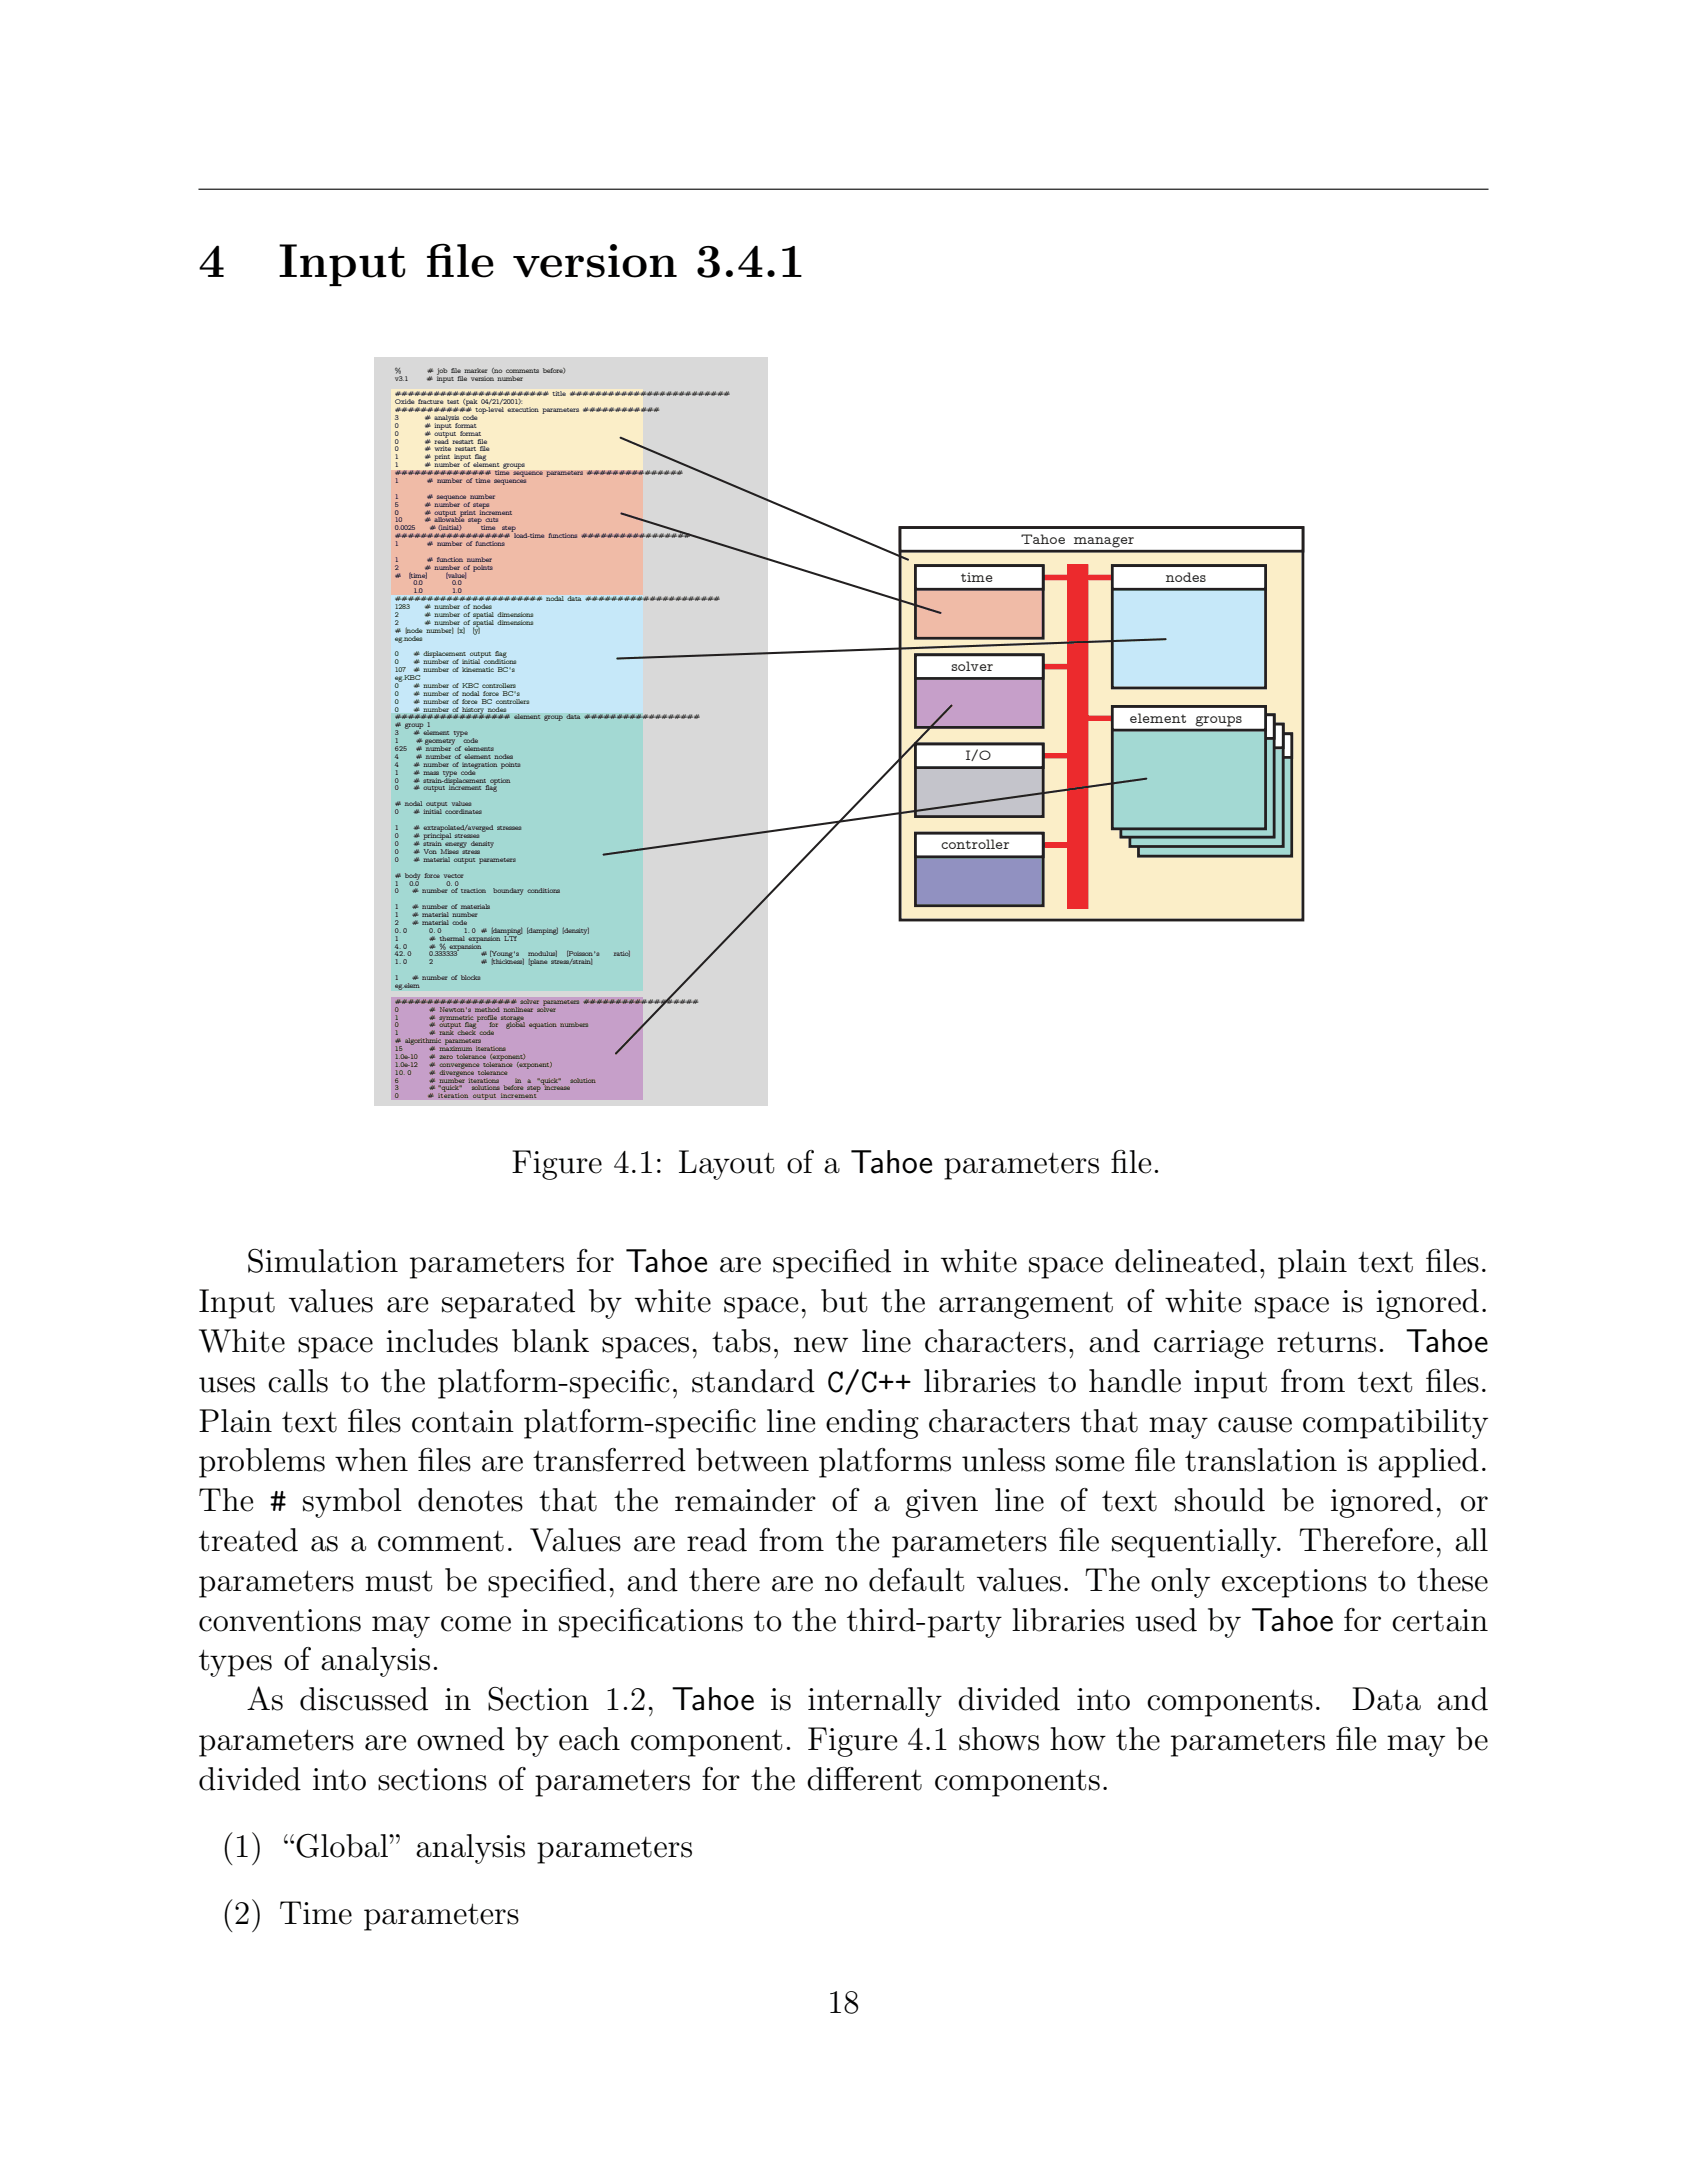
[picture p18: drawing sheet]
<svg xmlns="http://www.w3.org/2000/svg" width="216mm" height="279mm" viewBox="0 0 216 279" stroke-linecap="round" stroke-linejoin="round" font-family="sans-serif">
<defs><g id="words">
<g font-size="6.1">
<text x="25.4" y="35.4">4</text>
<text x="35.6" y="35.4">Input f</text>
<text x="54.5" y="35.4">ile version 3.4.1</text>
</g>
<g font-size="4.2">
<text x="65.5" y="150.1">Figure 4.1: Layout of a Tahoe parameters f</text>
<text x="142.2" y="150.1">ile.</text>
<text x="25.4" y="167.9">Input values are separated by white space, but the arrangement of white space is ignored.</text>
<text x="31.6" y="162.8">Simulation parameters for Tahoe are specif</text>
<text x="107.7" y="162.8">ied in white space delineated, plain text f</text>
<text x="182.4" y="162.8">iles.</text>
<text x="25.4" y="173">White space includes blank spaces, tabs, new line characters, and carriage returns. Tahoe</text>
<text x="25.4" y="178.1">uses calls to the platform-specif</text>
<text x="81.7" y="178.1">ic, standard C/C++ libraries to handle input from text f</text>
<text x="182.4" y="178.1">iles.</text>
<text x="25.4" y="183.2">Plain text f</text>
<text x="44.5" y="183.2">iles contain platform-specif</text>
<text x="92.7" y="183.2">ic line ending characters that may cause compatibility</text>
<text x="25.4" y="188.3">problems when f</text>
<text x="53.5" y="188.3">iles are transferred between platforms unless some f</text>
<text x="145.2" y="188.3">ile translation is applied.</text>
<text x="25.4" y="193.4">The # symbol denotes that the remainder of a given line of text should be ignored, or</text>
<text x="25.4" y="198.5">treated as a comment. Values are read from the parameters f</text>
<text x="25.4" y="203.6">parameters must be specif</text>
<text x="71.3" y="203.6">ied, and there are no default values. The only exceptions to these</text>
<text x="135.5" y="198.5">ile sequentially. Therefore, all</text>
<text x="25.4" y="208.7">conventions may come in specif</text>
<text x="80.3" y="208.7">ications to the third-party libraries used by Tahoe for certain</text>
<text x="25.4" y="213.8">types of analysis.</text>
<text x="31.6" y="218.9">As discussed in Section 1.2, Tahoe is internally divided into components.</text>
<text x="173" y="218.9">Data and</text>
<text x="25.4" y="224">parameters are owned by each component. Figure 4.1 shows how the parameters f</text>
<text x="171" y="224">ile may be</text>
<text x="25.4" y="229.1">divided into sections of parameters for the diferent components.</text>
<text x="106.7" y="229.1">f</text>
<text x="28.4" y="237.7">(1) “Global” analysis parameters</text>
<text x="28.4" y="246.3">(2) Time parameters</text>
<text x="105.9" y="257.6">18</text>
</g>
<g font-size="2" fill="#231f20">
<text x="130.7" y="69.6">Tahoe manager</text>
<text x="123" y="74.5">time</text>
<text x="149.2" y="74.5">nodes</text>
<text x="121.8" y="85.9">solver</text>
<text x="144.6" y="92.5">element groups</text>
<text x="123.6" y="97.3">I/O</text>
<text x="120.5" y="108.7">controller</text>
</g>
<g font-size="1">
<text x="50.5" y="47.7">%</text>
<text x="54.7" y="47.7"># job file marker (no comments before)</text>
<text x="50.5" y="48.7">v3.1</text>
<text x="50.5" y="50.7">######################## title #########################</text>
<text x="50.5" y="51.7">Oxide fracture test (pak 04/21/2001):</text>
<text x="50.5" y="52.7">############ top-level execution parameters ############</text>
<text x="50.5" y="53.7">3</text>
<text x="54.3" y="53.7"># analysis code</text>
<text x="54.6" y="48.7"># input file version number</text>
<text x="50.5" y="54.8">0</text>
<text x="50.5" y="55.8">0</text>
<text x="50.5" y="56.8">0</text>
<text x="50.5" y="57.8">0</text>
<text x="50.5" y="58.8">1</text>
<text x="50.5" y="59.8">1</text>
<text x="54.3" y="54.8"># input format</text>
<text x="54.3" y="55.8"># output format</text>
<text x="54.3" y="56.8"># read restart file</text>
<text x="54.3" y="57.8"># write restart file</text>
<text x="54.3" y="58.8"># print input flag</text>
<text x="54.3" y="59.8"># number of element groups</text>
<text x="50.5" y="60.8">############### time sequence parameters #########</text>
<text x="50.5" y="61.8">1</text>
<text x="50.5" y="63.8">1</text>
<text x="50.5" y="64.8">5</text>
<text x="50.5" y="65.9">0</text>
<text x="54.3" y="64.8"># number of steps</text>
<text x="54.3" y="65.9"># output print increment</text>
<text x="54.6" y="63.8"># sequence number</text>
<text x="54.6" y="61.8"># number of time sequences</text>
<text x="82.5" y="60.8">######</text>
<text x="50.5" y="66.9">10</text>
<text x="50.5" y="67.9">0.0025</text>
<text x="50.5" y="68.9">################## load-time functions #################</text>
<text x="50.5" y="69.9">1</text>
<text x="50.5" y="71.9">1</text>
<text x="54.3" y="66.9"># allowable step cuts</text>
<text x="54.6" y="71.9"># function number</text>
<text x="54.6" y="69.9"># number of functions</text>
<text x="55" y="67.9"># (initial)</text>
<text x="61.5" y="67.9">time</text>
<text x="64.3" y="67.9">step</text>
<text x="50.5" y="72.9">2</text>
<text x="50.5" y="73.9">#</text>
<text x="50.5" y="76.9">####################### nodal data #########</text>
<text x="50.5" y="78">1283</text>
<text x="52.3" y="73.9">[time]</text>
<text x="52.9" y="74.9">0.0</text>
<text x="52.9" y="75.9">1.0</text>
<text x="54.3" y="72.9"># number of points</text>
<text x="54.3" y="78"># number of nodes</text>
<text x="57" y="73.9">[value]</text>
<text x="57.9" y="74.9">0.0</text>
<text x="57.9" y="75.9">1.0</text>
<text x="82.3" y="76.9">############</text>
<text x="50.5" y="79">2</text>
<text x="50.5" y="80">2</text>
<text x="50.5" y="81"># [node number] [x]</text>
<text x="50.5" y="82">eg.nodes</text>
<text x="54.3" y="79"># number of spatial dimensions</text>
<text x="54.3" y="80"># number of spatial dimensions</text>
<text x="60.5" y="81">[y]</text>
<text x="50.5" y="84">0</text>
<text x="50.5" y="85">0</text>
<text x="50.5" y="86">107</text>
<text x="50.5" y="88.1">0</text>
<text x="50.5" y="87">eg.KBC</text>
<text x="50.5" y="89.1">0</text>
<text x="52.9" y="84"># displacement output flag</text>
<text x="52.9" y="85"># number of initial conditions</text>
<text x="52.9" y="86"># number of kinematic BC's</text>
<text x="52.9" y="88.1"># number of KBC controllers</text>
<text x="52.9" y="89.1"># number of nodal force BC's</text>
<text x="50.5" y="91.1">0</text>
<text x="50.5" y="90.1">0</text>
<text x="50.5" y="92.1">################## element group data ##################</text>
<text x="50.5" y="93.1"># group 1</text>
<text x="50.5" y="94.1">3</text>
<text x="50.5" y="95.1">1</text>
<text x="52.9" y="94.1"># element type</text>
<text x="52.9" y="91.1"># number of history nodes</text>
<text x="52.9" y="90.1"># number of force BC controllers</text>
<text x="53.3" y="95.1"># geometry</text>
<text x="59.3" y="95.1">code</text>
<text x="50.5" y="96.1">625</text>
<text x="50.5" y="97.1">4</text>
<text x="50.5" y="98.1">4</text>
<text x="50.5" y="99.1">1</text>
<text x="50.5" y="100.2">0</text>
<text x="50.5" y="101.2">0</text>
<text x="52.9" y="99.1"># mass type code</text>
<text x="52.9" y="98.1"># number of integration points</text>
<text x="52.9" y="100.2"># strain-displacement option</text>
<text x="52.9" y="101.2"># output increment flag</text>
<text x="53.2" y="96.1"># number of elements</text>
<text x="53.2" y="97.1"># number of element nodes</text>
<text x="50.5" y="103.2"># nodal output values</text>
<text x="50.5" y="104.2">0</text>
<text x="50.5" y="106.2">1</text>
<text x="50.5" y="107.2">0</text>
<text x="52.9" y="104.2"># initial coordinates</text>
<text x="52.9" y="106.2"># extrapolated/averged stresses</text>
<text x="52.9" y="107.2"># principal stresses</text>
<text x="50.5" y="108.3">0</text>
<text x="50.5" y="109.3">0</text>
<text x="50.5" y="110.3">0</text>
<text x="50.5" y="112.3"># body force vector</text>
<text x="50.5" y="113.3">1</text>
<text x="52.4" y="113.3">0.0</text>
<text x="52.9" y="108.3"># strain energy density</text>
<text x="52.9" y="109.3"># Von Mises stress</text>
<text x="52.9" y="110.3"># material output parameters</text>
<text x="57.1" y="113.3">0. 0</text>
<text x="50.5" y="114.3">0</text>
<text x="50.5" y="116.4">1</text>
<text x="50.5" y="117.4">1</text>
<text x="50.5" y="118.4">2</text>
<text x="50.5" y="119.4">0. 0</text>
<text x="52.7" y="114.3"># number of traction</text>
<text x="52.7" y="116.4"># number of materials</text>
<text x="52.7" y="117.4"># material number</text>
<text x="52.7" y="118.4"># material code</text>
<text x="54.9" y="119.4">0. 0</text>
<text x="59.3" y="119.4">1. 0 # [damping] [damping] [density]</text>
<text x="63.1" y="114.3">boundary conditions</text>
<text x="50.5" y="120.4">1</text>
<text x="50.5" y="121.4">4. 0</text>
<text x="50.5" y="122.4">42. 0</text>
<text x="50.5" y="123.4">1. 0</text>
<text x="50.5" y="125.4">1</text>
<text x="52.7" y="125.4"># number of blocks</text>
<text x="54.9" y="120.4"># thermal expansion LTf</text>
<text x="54.9" y="121.4"># % expansion</text>
<text x="54.9" y="122.4">0.333333</text>
<text x="54.9" y="123.4">2</text>
<text x="61.5" y="122.4"># [Young's</text>
<text x="61.5" y="123.4"># [thickness] [plane stress/strain]</text>
<text x="67.6" y="122.4">modulus]</text>
<text x="72.5" y="122.4">[Poisson's</text>
<text x="78.5" y="122.4">ratio]</text>
<text x="50.5" y="126.5">eg.elem</text>
<text x="50.5" y="128.5">################### solver parameters ##################</text>
<text x="50.5" y="129.5">0</text>
<text x="50.5" y="130.5">1</text>
<text x="50.5" y="131.5">0</text>
<text x="54.9" y="129.5"># Newton's method nonlinear solver</text>
<text x="54.9" y="130.5"># symmetric profile storage</text>
<text x="54.9" y="131.5"># output flag</text>
<text x="62.6" y="131.5">for</text>
<text x="64.8" y="131.5">global equation numbers</text>
<text x="50.5" y="132.5">1</text>
<text x="50.5" y="133.5"># algorithmic parameters</text>
<text x="50.5" y="134.5">15</text>
<text x="50.5" y="135.5">1.0e-10</text>
<text x="50.5" y="136.5">1.0e-12</text>
<text x="50.5" y="137.5">10. 0</text>
<text x="54.9" y="132.5"># rank check code</text>
<text x="54.9" y="134.5"># maximum iterations</text>
<text x="54.9" y="135.5"># zero tolerance (exponent)</text>
<text x="54.9" y="136.5"># convergence tolerance (exponent)</text>
<text x="54.9" y="137.5"># divergence tolerance</text>
<text x="50.5" y="138.6">6</text>
<text x="50.5" y="139.6">3</text>
<text x="50.5" y="140.6">0</text>
<text x="54.7" y="140.6"># iteration output increment</text>
<text x="54.9" y="139.6"># &quot;quick&quot;</text>
<text x="54.9" y="138.6"># number iterations</text>
<text x="60.4" y="139.6">solutions before step increase</text>
<text x="65.9" y="138.6">in</text>
<text x="67.5" y="138.6">a &quot;quick&quot;</text>
<text x="73" y="138.6">solution</text>
</g>
</g></defs>
<path d="M25.4 24.2h165.1" fill="none" stroke="#000" stroke-width=".14"/>
<path d="M47.9 45.7h50.3v95.8h-50.3z" fill="#d9d9d9"/>
<path d="M50 127.6h32.2v13.2h-32.2z" fill="#c69fc9"/>
<path d="M50 91.3h32.2v35.4h-32.2z" fill="#a3d9d3"/>
<path d="M50 76.2h32.2v15.1h-32.2z" fill="#c6e8f9"/>
<path d="M50 60.1h32.2v16.1h-32.2z" fill="#f0bba7"/>
<path d="M50 49.8h32.2v10.3h-32.2z" fill="#fbeec8"/>
<path d="M115.2 67.5h51.6v50.3h-51.6z" fill="#fbeec8" stroke="#231f20" stroke-width=".35"/>
<path d="M115.2 67.5h51.6v3h-51.6z" fill="#fff" stroke="#231f20" stroke-width=".35"/>
<path d="M136.7 72.4h2.4v43.8h-2.4z" fill="#ec2a2d" stroke="#ec2a2d" stroke-width=".35"/>
<g fill="#fff" stroke="#ec2a2d" stroke-width=".71" stroke-linecap="butt">
<path d="M133.5 73.9h4.6z"/>
<path d="M133.5 85.3h4.6z"/>
<path d="M133.5 96.7h4.6z"/>
<path d="M133.5 108.2h4.6z"/>
<path d="M137.7 73.9h4.7z"/>
<path d="M137.7 91.9h4.7z"/>
</g>
<path d="M145.7 93.9h19.6v15.7h-19.6z" fill="#a3d9d3" stroke="#231f20" stroke-width=".35"/>
<path d="M145.7 93.9h19.6v3h-19.6z" fill="#fff" stroke="#231f20" stroke-width=".35"/>
<path d="M144.6 92.7h19.6v15.6h-19.6z" fill="#a3d9d3" stroke="#231f20" stroke-width=".35"/>
<path d="M144.6 92.7h19.6v3h-19.6z" fill="#fff" stroke="#231f20" stroke-width=".35"/>
<path d="M143.5 91.5h19.6v15.6h-19.6z" fill="#a3d9d3" stroke="#231f20" stroke-width=".35"/>
<path d="M143.5 91.5h19.6v3h-19.6z" fill="#fff" stroke="#231f20" stroke-width=".35"/>
<path d="M142.4 90.4h19.6v15.7h-19.6z" fill="#a3d9d3" stroke="#231f20" stroke-width=".35"/>
<path d="M142.4 90.4h19.6v3h-19.6z" fill="#fff" stroke="#231f20" stroke-width=".35"/>
<path d="M142.4 72.4h19.6v15.7h-19.6z" fill="#c6e8f9" stroke="#231f20" stroke-width=".35"/>
<path d="M142.4 72.4h19.6v3h-19.6z" fill="#fff" stroke="#231f20" stroke-width=".35"/>
<path d="M117.2 72.4h16.3v9.3h-16.3z" fill="#f0bba7" stroke="#231f20" stroke-width=".35"/>
<path d="M117.2 72.4h16.3v3h-16.3z" fill="#fff" stroke="#231f20" stroke-width=".35"/>
<path d="M117.2 83.8h16.3v9.3h-16.3z" fill="#c69fc9" stroke="#231f20" stroke-width=".35"/>
<path d="M117.2 83.8h16.3v3h-16.3z" fill="#fff" stroke="#231f20" stroke-width=".35"/>
<path d="M117.2 95.2h16.3v9.3h-16.3z" fill="#c4c4cb" stroke="#231f20" stroke-width=".35"/>
<path d="M117.2 95.2h16.3v3h-16.3z" fill="#fff" stroke="#231f20" stroke-width=".35"/>
<path d="M117.2 106.6h16.3v9.3h-16.3z" fill="#9191c1" stroke="#231f20" stroke-width=".35"/>
<path d="M117.2 106.6h16.3v3.1h-16.3z" fill="#fff" stroke="#231f20" stroke-width=".35"/>
<path d="M79.4 56l36.8 15.6M79.5 65.7l40.9 12.7M121.8 90.3l-43 44.5M146.7 99.7l-69.5 9.7M149.2 81.8l-70.2 2.5" fill="none" stroke="#231f20" stroke-width=".26"/>
<use href="#words"/>
</svg>
